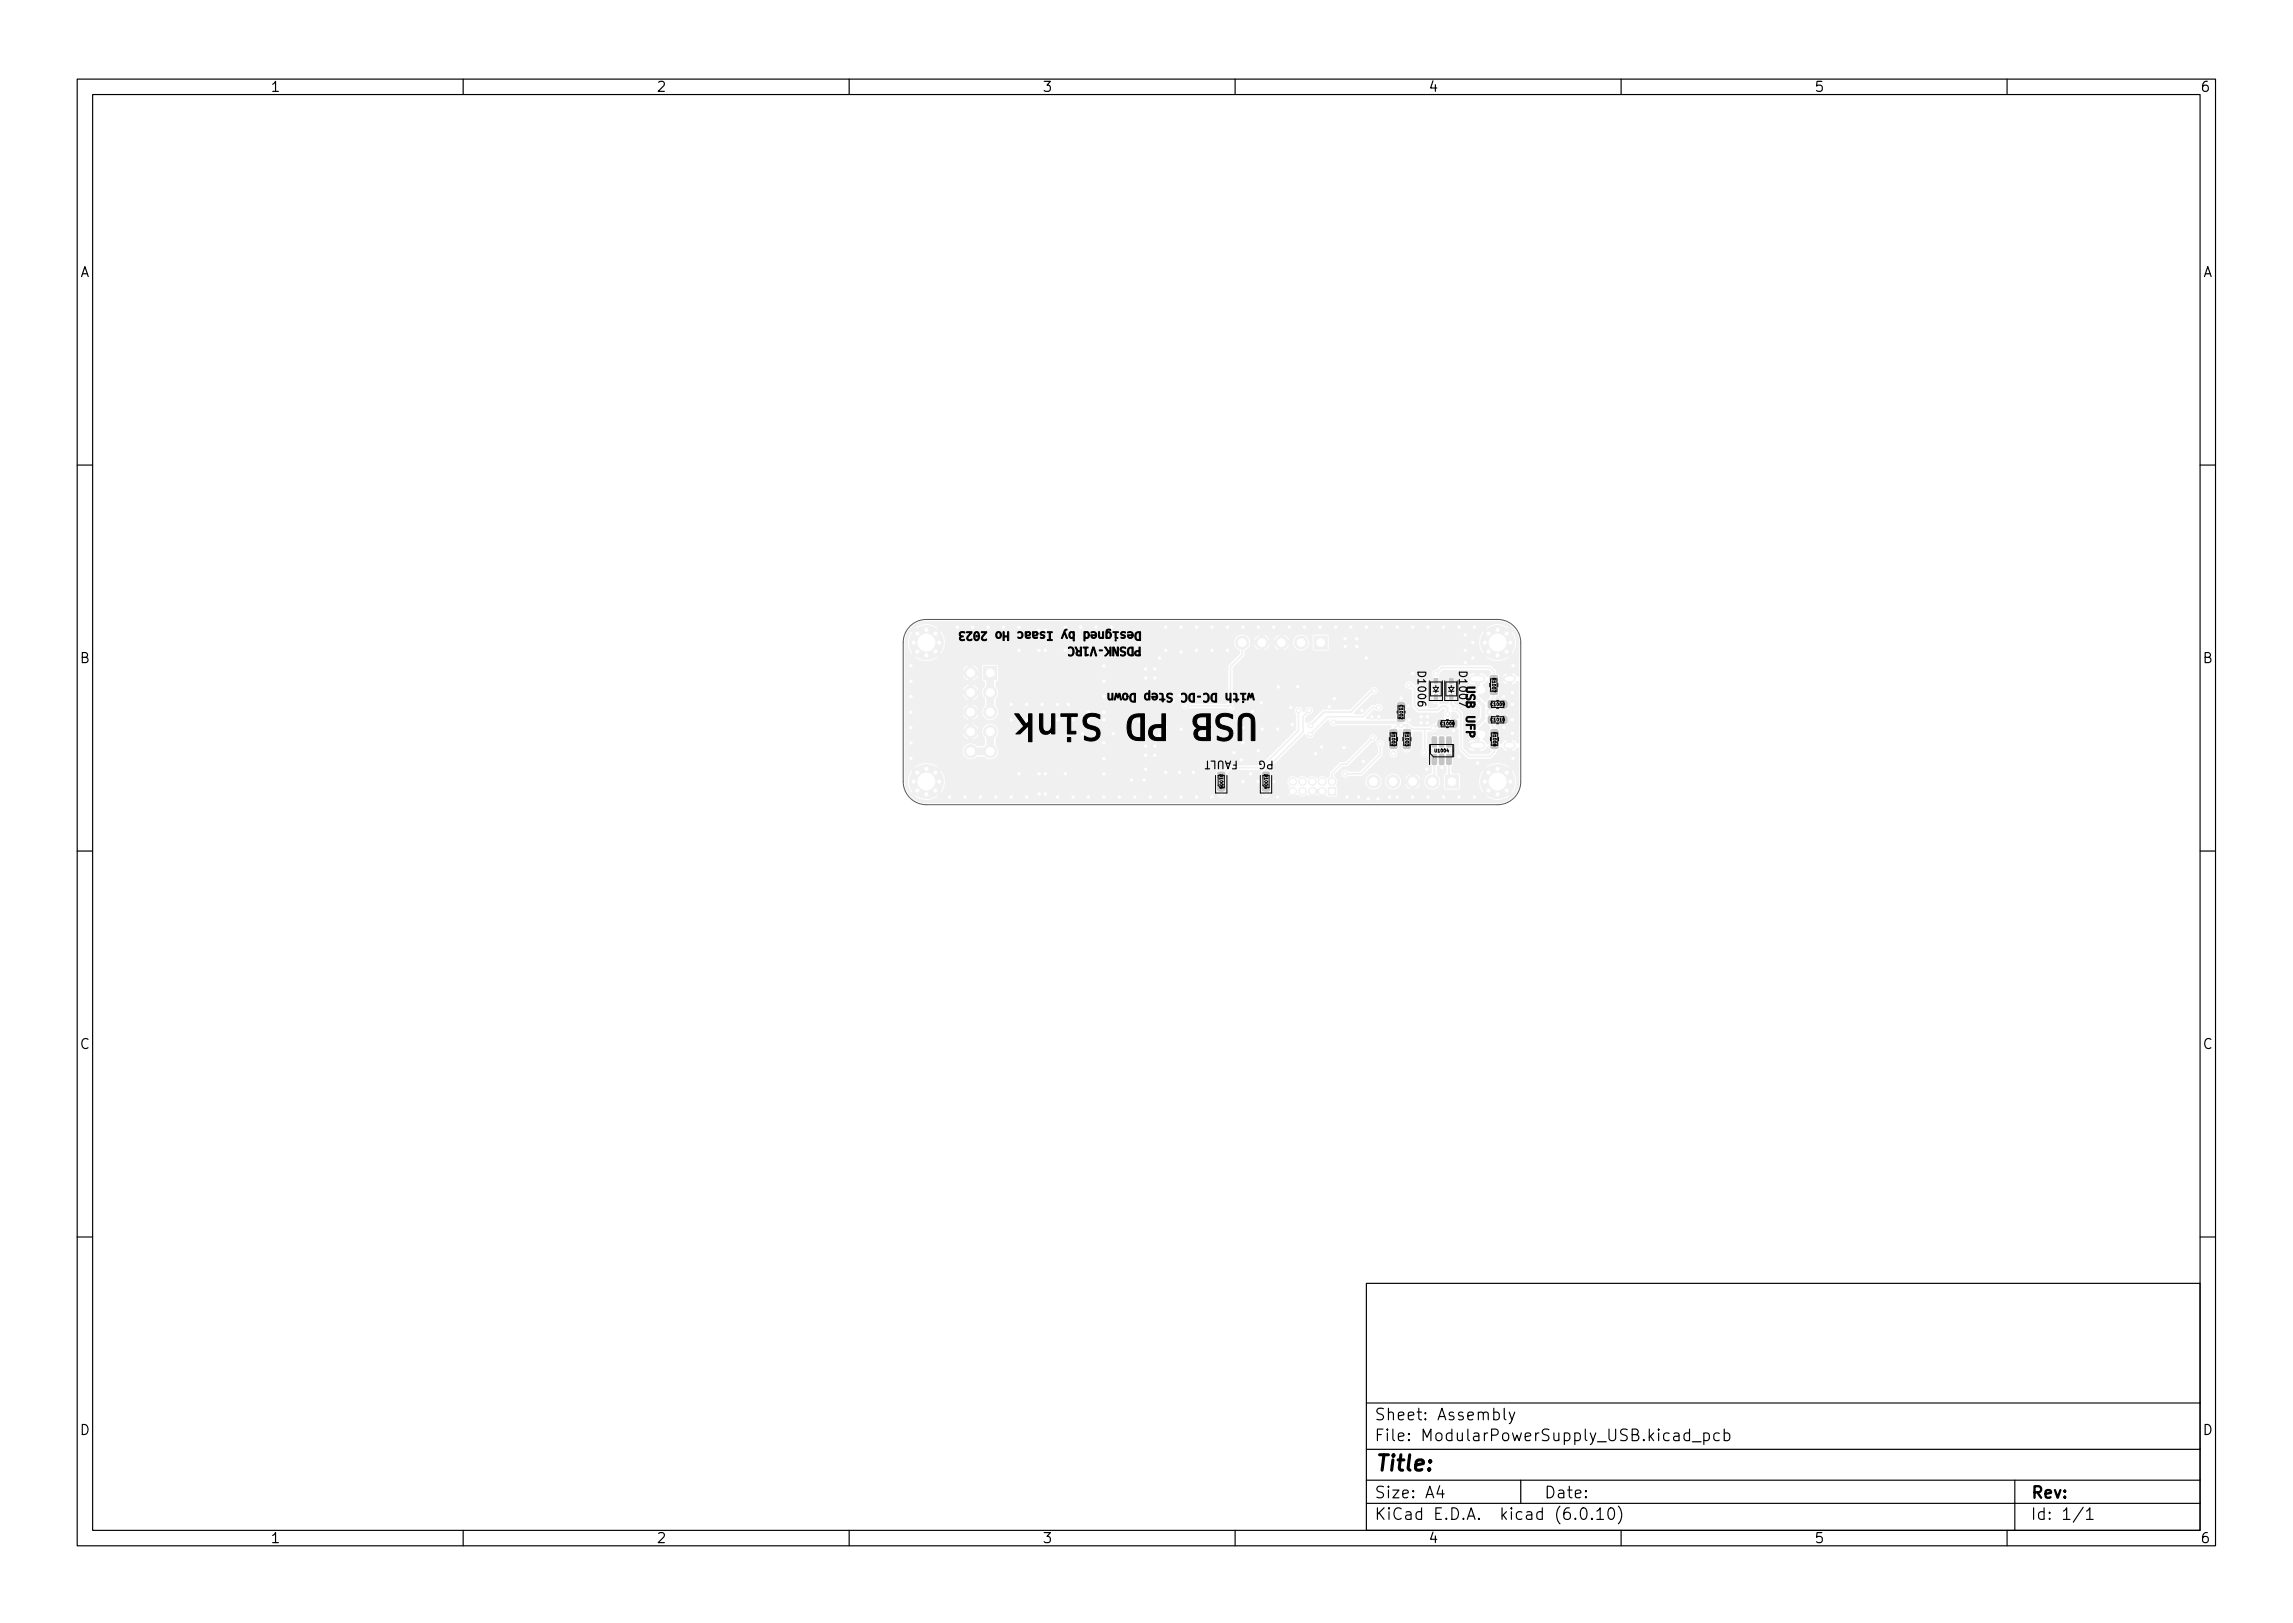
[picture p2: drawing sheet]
<svg xmlns="http://www.w3.org/2000/svg" width="297mm" height="210mm" viewBox="0 0 297 210" stroke-linecap="round" stroke-linejoin="round" font-family="sans-serif">
<defs><g id="words">
<text font-size="2.8" x="178" y="190.6">Title:</text>
<g font-size="2.1">
<text x="178" y="184">Sheet: Assembly</text>
<text x="178" y="186.7">File: ModularPowerSupply_USB.kicad_pcb</text>
<text x="178" y="196.9">KiCad E.D.A. kicad (6.0.10)</text>
<text x="178" y="194.1">Size: A4</text>
<text x="200" y="194.1">Date:</text>
<text x="263" y="194.1">Rev:</text>
<text x="263" y="196.9">Id: 1/1</text>
</g>
<g font-size="1.8">
<text x="35" y="11.9">1</text>
<text x="85" y="11.9">2</text>
<text x="135" y="11.9">3</text>
<text x="185" y="11.9">4</text>
<text x="235" y="11.9">5</text>
<text x="285" y="11.9">6</text>
<text x="10.3" y="35.9">A</text>
<text x="285.3" y="35.9">A</text>
<text x="10.3" y="85.9">B</text>
<text x="285.3" y="85.9">B</text>
<text x="10.3" y="135.9">C</text>
<text x="285.3" y="135.9">C</text>
<text x="10.3" y="185.9">D</text>
<text x="285.3" y="185.9">D</text>
<text x="35" y="199.9">1</text>
<text x="85" y="199.9">2</text>
<text x="135" y="199.9">3</text>
<text x="185" y="199.9">4</text>
<text x="235" y="199.9">5</text>
<text x="285" y="199.9">6</text>
</g>
<g font-size="1.4">
<text x="183.7" y="87.2" transform="rotate(90 183.7 87.2)">D1006</text>
<text x="189" y="87.2" transform="rotate(90 189 87.2)">D1007</text>
<text x="160.5" y="98.5" transform="rotate(-180 160.5 98.5)">FAULT</text>
<text x="165" y="98.5" transform="rotate(-180 165 98.5)">PG</text>
</g>
<g font-size=".6">
<text x="193.3" y="87.9" transform="rotate(90 193.3 87.9)">R1007</text>
<text x="180.3" y="94.9" transform="rotate(90 180.3 94.9)">R1002</text>
<text x="181.3" y="91.4" transform="rotate(90 181.3 91.4)">C1002</text>
<text x="182.1" y="94.9" transform="rotate(90 182.1 94.9)">R1003</text>
<text x="186.7" y="93.9">C1008</text>
<text x="193.2" y="93.4">C1010</text>
<text x="193.2" y="91.4">C1009</text>
<text x="193.4" y="94.9" transform="rotate(90 193.4 94.9)">R1008</text>
<text x="158" y="100.4" transform="rotate(90 158 100.4)">D1005</text>
<text x="163.8" y="100.4" transform="rotate(90 163.8 100.4)">D1004</text>
<text x="185.9" y="97.4">U1004</text>
</g>
</g></defs>
<g fill="#f0f0f0" stroke="#f0f0f0" stroke-width=".13">
<path d="M170.2 82.4h1.7v1.7h-1.7z"/>
<path d="M148.2 86.4h1.6v1.7h-1.6z"/>
<path d="M127.4 86.3h1.7v1.7h-1.7z"/>
<path d="M172 102h1v1h-1z"/>
<path d="M187.2 100.4h1.7v1.7h-1.7z"/>
<path d="M148.2 96.4h1.6v1.7h-1.6z"/>
<path d="M192.8 92.8h.2h.6l.1 .2-.1 .7h-.1h-.7v-.2z"/>
<path d="M194.4 92.8h.2h.6v.2v.7h-.2h-.6l-.1-.2z"/>
<path d="M181.8 94.6h.9v.7h-.9z"/>
<path d="M181.8 96.2h.9v.7h-.9z"/>
<path d="M157.8 101.7h.8v.7h-.8z"/>
<path d="M157.8 100.1h.8v.7h-.8z"/>
<path d="M186.3 93.3h.2h.6l.1 .2-.1 .7h-.1h-.7v-.2z"/>
<path d="M187.9 93.3h.2h.6v.2v.7h-.2h-.6l-.1-.2z"/>
<path d="M185.8 90h.4v.6h-.4z"/>
<path d="M185.8 87.9h.4v.6h-.4z"/>
<path d="M187.8 90h.4v.6h-.4z"/>
<path d="M187.8 87.9h.4v.6h-.4z"/>
<path d="M181.1 92.6h.2h.6l.1 .2-.1 .6-.1 .1-.7-.1-.1-.2z"/>
<path d="M181.1 91.1l.2-.1 .6 .1 .1 .1-.1 .7h-.1h-.7l-.1-.2z"/>
<path d="M180.1 94.6h.8v.7h-.8z"/>
<path d="M180.1 96.2h.8v.7h-.8z"/>
<path d="M192.8 90.8h.2h.6l.1 .2-.1 .7h-.1h-.7v-.2z"/>
<path d="M194.4 90.8h.2h.6v.2v.7h-.2h-.6l-.1-.2z"/>
<path d="M163.6 101.7h.8v.7h-.8z"/>
<path d="M163.6 100.1h.8v.7h-.8z"/>
<path d="M193.1 87.6h.8v.7h-.8z"/>
<path d="M193.1 89.2h.8v.7h-.8z"/>
<path d="M185.5 97.8l.5-.1 .1 .1v1.1l-.1 .1h-.3h-.2z"/>
<path d="M186.5 97.8l.4-.1 .1 .1 .1 1.1-.1 .1h-.4h-.1z"/>
<path d="M187.4 97.8l.5-.1 .1 .1v1.1l-.1 .1h-.3h-.2z"/>
<path d="M187.4 95.5l.5-.1 .1 .1v1.1l-.1 .2h-.3l-.2-.1z"/>
<path d="M186.5 95.5l.4-.1 .1 .1 .1 1.1-.1 .2h-.4l-.1-.1z"/>
<path d="M185.5 95.5l.5-.1 .1 .1v1.1l-.1 .2h-.3l-.2-.1z"/>
<path d="M193.2 96.2h.8v.7h-.8z"/>
<path d="M193.2 94.6h.8v.7h-.8z"/>
<path d="M118.1 81.3l.4-.4 .6-.2 .9-.2h74a2.72 2.72 0 0 1 2 .8h-.5a2.44 2.44 0 0 0-3 0h-71a2.41 2.41 0 0 0-3 .1l1.5 1.5 1.5-1.6h71l1.5 1.6 1.5-1.6h.5l.6 1 .1 .9-.2 .1-.2-1-.4-.6-1.5 1.5h-.8l-1.5-1.5-.4 .7h-19.5l-.2-.3h-1.8l-.2 .2v.9h-.4v-.2a1.11 1.11 0 0 0-1-.9 1.11 1.11 0 0 0-1.1 .9h-.4l-.3-.5-.5-.3v.8h-.6v-.8l-.5 .3-.3 .5h-.4l-.2-.5-.6-.3v.8h-.5v-.8l-.6 .3-.2 .5h5.1l-.1 .2h-5.4v-.2a1.11 1.11 0 0 0-1.2-.9 1.11 1.11 0 0 0-1 1.2h-37.3l-.2-1-.4-.6-1.5 1.5h-.8l-1.5-1.5a2.36 2.36 0 0 0 0 3.1l1.5-1.6h.8l1.5 1.6 .4-.7 .2-.8h37.3a1.21 1.21 0 0 0 .7 1l.1 .4-.5 .5h-38.6l-1.5-1.6-1.5 1.5a2.4 2.4 0 0 0 3 .1h38.6l-1 1-.1 4.9h-4.9l-.5-.2-.4 .2a.56 .56 0 0 0 0 .7l.4 .2 .5-.2h4.7l.2 .2a.56 .56 0 0 0 .8 0 .64 .64 0 0 0 0-.8v-4.7l1.4-1.5 .1-.7 .6-.5 .1-.6h5.4l.1 .3h-1.2v.8h-.6v-.8h-2v.8h-.5v-.8h-.8l.3 .5 .5 .3 .8-.1 .3-.2 .2-.5h.4l.3 .5 .4 .3h.7l.5-.3 .3-.5h.4a1.11 1.11 0 0 0 1.2 .8 1.11 1.11 0 0 0 .9-1.1h.4v.9l.1 .2 1.9 .1 .2-.3v-1.7h19.5a2.36 2.36 0 0 0 .4 2.4l1.5-1.6h.8l1.5 1.6 .4-.7 .2-.8h.2v1.9h-1.2l-1.5-1.6-1.5 1.5a2.4 2.4 0 0 0 3 .1h1.2v2.3l-.1 .1-.4-.3-.4-.1v.5h-.5v-.5h-.3l-.3 .2-.2 .3h1.3v1h-.5v-.5h-.8l.3 .3 .4 .2 .9-.1 .4-.3h.2v2.7h-1.2l-.2-.3-.3-.2v.5h1.7v.5h-1.7v.5l.3-.2 .2-.3h1.2v1.5h-1.2l-.2-.3-.3-.2v.5h1.7v.5h-1.7v.5l.3-.2 .2-.3h1.2v2.6l-.1 .2-.4-.4-.4-.1v1.5h-.5v-1.5l-.5 .1-.2 .3a.16 .16 0 0 1-.2 .2 .16 .16 0 0 1-.1-.2l-.3-.3h-.7l-.3 .1-.1 .3a.14 .14 0 0 1-.1 .1 .14 .14 0 0 1-.2-.1l-.4-.5-.1-.1a.63 .63 0 0 0 .3-.8 .63 .63 0 0 0-.8-.3v-.2l.7-.8h.2l.5 .7-.1 .4v.5l.1 .2 .3 .2 .8-.1 .2-.3v-.6l-.5-.6 .1-.3a.13 .13 0 0 1 .1-.1 .13 .13 0 0 1 .1 .1l.4 .3v-1.5l-.2 .1-.2 .2a.13 .13 0 0 1-.1 .1 .13 .13 0 0 1-.1-.1l-.3-.3-.8 .1-.1-.2v-.4h.9l.3-.3a.13 .13 0 0 1 .1-.1 .13 .13 0 0 1 .1 .1l.4 .3v-1.5l-.2 .1-.3 .3-.3-.4 .2-.3 .2-.1 .1-.2v-.6l-.2-.3-.8-.1-.3 .1-.1 .3v.5l.2 .4-.1 .3-.4 .4h-.2l-.7-.8v-.2a.62 .62 0 0 0 .8-.2 .62 .62 0 0 0-.2-.8l-.1-.2 .5-.5 .5 .4h.7l.3-.2 .1-.2v-.6l-.1-.2-.2-.2-.1-.4-.7-.6-6.4-.1-.7 .6a.56 .56 0 0 0-.5 .8l.1 .2-.1 .3h1l-.1-.3 .2-.5 .4-.3h5.9l.2 .3-.4 .4-.4-.4h-.7v.5h-.5v-.5h-.4l-.3 .1-.3 .4h1.5v.3h-3.1l-.1-.3-.2-.1v.4h-.4v-.4l-.3 .2v.2h4.1v.7h-.5v-.5h-1l.2 .3h-1.8v-.1h-.3v.3h-.4v-.3h-.3v.1h-1v-.1h-.3v.3h-.4v-.3h-.3l.1 .3 .2 .1 .5-.1 .2-.2h1l.3 .3 .5-.1 .2-.2h1.8l.5 .2h.8v.1l-.3 .4v.3a.14 .14 0 0 1 0 .1 .14 .14 0 0 1-.2 .1l-.4-.4a.56 .56 0 0 0-.8 .3 .56 .56 0 0 0 .5 .7l1.2 1.3v1.2l-1.2 1.3-.3 .2a.55 .55 0 0 0-.1 .8l.3 .1h.3l.7-.4 .1 .1v.5l.2 .3v.6h-.5v-.5h-.4l-.3 .1-.3 .4h1.5v1h-.5v-.5h-1l.2 .4 .5 .1h1.2l.3-.1 .4-.4h.1l.4 .4-.1 .2-.3 .2h-2.4l-.8-.7v-4.4l-.5-.8a.74 .74 0 0 0-.7-.6l.1-1.1-.2-.2-.5-.1-.3 .2v.7l.1 .5-.1 .1-1-.1v-1.2l-.2-.1-.5-.1-.3 .2v1l.2 .3 .5 .1v.1l-.2 .2h-.9l-.1-.1v-.4l-.1-.3v-.6l.1-.2a.56 .56 0 0 0-.2-.7 .56 .56 0 0 0-.7 .1 .56 .56 0 0 0 0 .7v.7l-.1 .3-.1 .3-.1 .1-.2-.2v-2.1l-.8-.9a.56 .56 0 0 0-.8 .4 .56 .56 0 0 0 .7 .6l.2 .2v1.7h-.7l-.1-.3-.3-.1v.4h-.6v-.4l-.3 .1-.1 .3h2.1v.5l.6 .6 .2 .1h2.6l.6-.5a.15 .15 0 0 1 .2 0 .15 .15 0 0 1 0 .2 .7 .7 0 0 0 0 .8l-.8 .2-.5 .7-.6 .3h-2.2l-.4-.5-.4-.1v-.8l-.2-.3a.13 .13 0 0 1-.1-.2 .13 .13 0 0 1 .1-.1l.2-.4h-1.4v.2l.2 .2a.13 .13 0 0 1 .1 .2 .13 .13 0 0 1-.1 .1l-.2 .2v.4l-.2 .1h-3.5v-.2l.8-.9h.2a.64 .64 0 0 0 .9 0 .57 .57 0 0 0 .1-.6 .56 .56 0 0 0-.9-.1h-.6l-1.1 1.2h-.9l-.1-.1v-.1l2.3-2.3a.57 .57 0 0 0 .7-.2 .57 .57 0 0 0-.2-.8 .57 .57 0 0 0-.8 .2l-2.6 2.6-3.5 .1-1.6 1.5-.6 .2v-.1v-.5l.3-.4 .5-.2a.56 .56 0 0 0-.1-.8 .56 .56 0 0 0-.8 .2l-.1 .2a.15 .15 0 0 1-.1 .2 .15 .15 0 0 1-.1-.2 .56 .56 0 0 0-.6-.5 .56 .56 0 0 0-.6 .5l.1 .2h-38.3l-.1-.4-.3-.4v-.8a1.23 1.23 0 0 0 0-1.8v-.4l.3-.2 .1-.2v-1.7l-.2-.2h-1.9l-.1 .2v.6h-.4l-.3-.5-.5-.3v.8h-.5v-.8l-.4 .2-.3 .3-.1 .3h2.5v.5h-1.2v.8h-.5v-.8h-.8l.3 .6 .5 .2 .8-.1 .3-.2 .2-.5h.4v.7l.3 .3v.5l-.3 .6h-.4l-.3-.6-.5-.3v.8h-.5v-.8l-.6 .4-.2 .4 2.5 .1v.5h-1.2v.8h-.5v-.8h-.8l.3 .5 .5 .3 .8-.1 .3-.3 .2-.4h.4l.3 .6v.8l-.3 .6h-.4l-.3-.5-.5-.3v.8h-.5v-.8l-.3 .1-.3 .2-.2 .5h2.5v.5h-1.2v.8h-.5v-.8h-.8v.2l.3 .3 .3 .3h.7l.6-.3 .2-.5h.4l.3 .5 .5 .3a1.11 1.11 0 0 0 1.4-1.1h38.3l.1 .3v1.9l-2.8 2.9h-35.6l-.1-.4-.3-.4 .1-.9a1.11 1.11 0 0 0-.3-1.8 1.11 1.11 0 0 0-1.6 .7h-.4l-.3-.5-.5-.3v.8h-.5v-.8l-.4 .2-.4 .5v.1h2.5v.6h-1.2v.8h-.5v-.8h-.8l.2 .5 .6 .3 .8-.1 .3-.3 .2-.4h.4l.3 .6v.8l-.9 .1a1.12 1.12 0 0 0-1.9 .3 1.12 1.12 0 0 0 1.2 1.5l.7-.3h.8l.6 .3a1.1 1.1 0 0 0 1.2-.4l.2-.7h35.6l-1.7 1.8h-4.1l-.4 .2h-37.3a2.41 2.41 0 0 0-3 .1l1.5 1.5 1.5-1.6h37.3l-.4 .4-.6 .1-.3 .2v.8l.4 .5h-35.4l-.2-1-.4-.6-1.5 1.5h-.8l-1.5-1.5a2.36 2.36 0 0 0 0 3.1l1.5-1.6h.8l1.5 1.6 .4-.7 .2-.8h35.4l-.3 .2-.1 .3v.6l.1 .2 .1 .6h-36.2l-1.5-1.6-1.5 1.6a2.44 2.44 0 0 0 3 0h36.2a.6 .6 0 0 0 .8 .1 .6 .6 0 0 0 .3-.7l.1-.2v-.6l-.2-.4a.15 .15 0 0 1-.2-.2 .15 .15 0 0 1 .2-.1 .74 .74 0 0 0 .2-.8l.5-.5h3.8l.2 .1-.1 .9 .2 .3a.15 .15 0 0 1 .2 .1 .15 .15 0 0 1-.2 .2l-.2 .4v.6l.2 .3a.57 .57 0 0 0 .6 .7 .57 .57 0 0 0 .4-.7l.2-.3v-.6l-.2-.4a.15 .15 0 0 1-.2-.2 .15 .15 0 0 1 .2-.1l.2-.4v-.6l-.2-.3v-.1l4.4-4.5h.2a.62 .62 0 0 0 .6 .5 .62 .62 0 0 0 .6-.6l1.7-1.7a.24 .24 0 0 1 .2 .3l.2 .3 .3 .1 .4-.1h7l.1 .1v.1a.5 .5 0 0 0-.4 .5v.6l.4 .3h.7l.2-.2 .1-.2v-.5a.15 .15 0 0 1 .2-.2 .15 .15 0 0 1 .1 .2v.5l.2 .2 .2 .2h.7a.74 .74 0 0 0 .4-.8l1.2 .1v1.4h-1.2l-.1-.3-.3-.1h-.7l-.2 .1-.2 .3h-.3a.45 .45 0 0 0-.4-.4h-.7l-.2 .1-.1 .4h-.4a.62 .62 0 0 0-.9-.5l-.1-.2a.58 .58 0 0 0-.5-.7 .58 .58 0 0 0-.6 .7l-3 2.9h-.6l-.2 .2-1.3 1.2-.1 .6a.22 .22 0 0 1-.2 .2 .22 .22 0 0 1-.2-.2 .76 .76 0 0 0-.9 .1 .3 .3 0 0 1-.5-.1l-.3-.1-.4 .1a.23 .23 0 0 1-.2 .2 .23 .23 0 0 1-.2-.2 .76 .76 0 0 0-.9 .1h-.1a.3 .3 0 0 1-.4-.1l-.4-.1a.75 .75 0 0 0-.7 .7l.1 .4a.33 .33 0 0 1 .2 .3 .33 .33 0 0 1-.2 .3v.1h.9v.9h-.5v-.4h-.4l.4 .4h.6a.3 .3 0 0 1 .5-.1 .86 .86 0 0 0 1.1-.1l.3 .2 .1-.9h1.7v.9h-.5v-.4h-.7v.4a.35 .35 0 0 1 .4-.2 .35 .35 0 0 1 .3 .2h.5l.2-.1 .3 .2 1.2-.1 .1-1.2-.1-.3a.87 .87 0 0 0-.3-1.2v-.2l1-.9 .8-.1 3.1-3.1 .3-.1a.29 .29 0 0 1 .2 .4l.1 .4v.7l-2.2 2.3h-1.5a.66 .66 0 0 0-.8-.1v.1a.55 .55 0 0 0-.1 .7l.5 .2 .4-.2h1.6l.2-.1 2.6-2.5 .1-1.2 .2-.4h.4v.5l.2 .3v.2a.58 .58 0 0 0 .6 .8 .58 .58 0 0 0 .4-1l.2-.3v-.6h.3v.6a.78 .78 0 0 0 1 .6l.4-.5 .1-.7h1.2v.7l-.2 .4v.2a.56 .56 0 0 0 .5 .5 .56 .56 0 0 0 .5-.4v-.3l-.1-.3v-2.1l.2-.2h.3a.66 .66 0 0 0 .9-.3h.8l.3-.3a.13 .13 0 0 1 .1-.1 .13 .13 0 0 1 .1 .1l.4 .3v-1.5l-.1-.1 .2-.6 .1-.1 .3 .1 .4 .4v.3h-.4v1.5l.3-.1 .1 .1v1.3h-.6l-.1-.3-.2-.3h-.5l-.3 .1-.6-.1-.3 .1-.7-.1a.5 .5 0 0 0-.4 .6l.1 .9 .1 .3h.2l.7-.1 .3 .1 .6-.1 .3 .1h.5l.2-.3 .1-.9h.6v1.4l1.1 1.1 .2 .1 3-.1 .7-.7 .1-.4 .3-.2a.15 .15 0 0 1 .1-.2 .15 .15 0 0 1 .2 .1l.2 .3 .4 .1h.9l.4-.4h.2v2.4h-1.2a2.4 2.4 0 0 0-3 .1l1.5 1.5 1.5-1.6h1.2v2h-.2l-.2-1-.4-.6-1.5 1.5h-.8l-1.5-1.5-.4 .7h-2.5l-.2-.2-.8-.1-.1-.8 .2-.4v-1.1l-.1-.2-.3-.1-.7 .1-.2-.1v1.8h.3v.7l-.3 .3v.9h-.4v-.4l-.4-.5v-1l.1-.1 .2 .1v-1.8l-.2 .1-.7-.1a.4 .4 0 0 0-.4 .3v1.1l.2 .4v.8a1.29 1.29 0 0 0-.9 .9h-.4l-.3-.5-.5-.3v.8h-.6v-.8l-.5 .3-.3 .5h2.6l-.1 .2h-2.8l-.1-.2a1.11 1.11 0 0 0-1.1-.9 1.11 1.11 0 0 0-1 1.1h-.4v-.2a1.11 1.11 0 0 0-1.4-.8 1.11 1.11 0 0 0-.7 1.5l.4 .5 .5 .1a1.11 1.11 0 0 0 1.1-.5l.1-.6h.4v.5l.3 .3 .5 .3h.4l.4-.1 .3-.2 .2-.4 .1-.4h2.8l.1 .3h-1.2v.8h-.6v-.8h-.8l.3 .5 .5 .3 .8-.1 .3-.2 .3-.5h.4l.3 .5 .6 .3a1.11 1.11 0 0 0 1.1-.5l.1-.6h.4v.9l.1 .2h1.9l.2-.2v-1.7h2.5a2.36 2.36 0 0 0 .4 2.4l1.5-1.6h.8l1.5 1.6 .4-.7 .2-.8h.2a2.77 2.77 0 0 1-.7 1.9h-.5l-1.5-1.6-1.5 1.6a2.43 2.43 0 0 0 3 0h.5a2.72 2.72 0 0 1-2 .8h-74a2.73 2.73 0 0 1-2.7-2.8v-18v-.6l.2-.5z"/>
<circle cx="168.5" cy="83.2" r=".85"/>
<circle cx="166" cy="83.2" r=".85"/>
<circle cx="163.5" cy="83.2" r=".85"/>
<circle cx="160.9" cy="83.2" r=".85"/>
<circle cx="120" cy="102.9" r=".35"/>
<circle cx="118.8" cy="100.1" r=".35"/>
<circle cx="120" cy="101.2" r="2.2"/>
<circle cx="120" cy="99.6" r=".35"/>
<circle cx="121.2" cy="102.4" r=".35"/>
<circle cx="118.8" cy="102.4" r=".35"/>
<circle cx="121.7" cy="101.2" r=".35"/>
<circle cx="118.4" cy="101.2" r=".35"/>
<circle cx="121.2" cy="100.1" r=".35"/>
<circle cx="195.2" cy="82.1" r=".35"/>
<circle cx="195.7" cy="83.2" r=".35"/>
<circle cx="194" cy="84.9" r=".35"/>
<circle cx="192.8" cy="82.1" r=".35"/>
<circle cx="192.4" cy="83.2" r=".35"/>
<circle cx="195.2" cy="84.4" r=".35"/>
<circle cx="194" cy="81.6" r=".35"/>
<circle cx="192.8" cy="84.4" r=".35"/>
<circle cx="194" cy="83.2" r="2.2"/>
<circle cx="149.6" cy="87.8" r=".25"/>
<circle cx="149.6" cy="86.7" r=".25"/>
<circle cx="148.4" cy="87.8" r=".25"/>
<circle cx="148.4" cy="86.7" r=".25"/>
<circle cx="121.2" cy="84.4" r=".35"/>
<circle cx="118.8" cy="82.1" r=".35"/>
<circle cx="121.2" cy="82.1" r=".35"/>
<circle cx="120" cy="81.6" r=".35"/>
<circle cx="120" cy="84.9" r=".35"/>
<circle cx="120" cy="83.2" r="2.2"/>
<circle cx="121.7" cy="83.2" r=".35"/>
<circle cx="118.8" cy="84.4" r=".35"/>
<circle cx="118.4" cy="83.2" r=".35"/>
<circle cx="194" cy="102.9" r=".35"/>
<circle cx="194" cy="99.6" r=".35"/>
<circle cx="192.8" cy="102.4" r=".35"/>
<circle cx="192.8" cy="100.1" r=".35"/>
<circle cx="195.2" cy="102.4" r=".35"/>
<circle cx="192.4" cy="101.2" r=".35"/>
<circle cx="194" cy="101.2" r="2.2"/>
<circle cx="195.7" cy="101.2" r=".35"/>
<circle cx="195.2" cy="100.1" r=".35"/>
<circle cx="125.7" cy="87.2" r=".85"/>
<circle cx="128.3" cy="89.7" r=".85"/>
<circle cx="125.7" cy="89.7" r=".85"/>
<circle cx="128.3" cy="92.3" r=".85"/>
<circle cx="125.7" cy="92.3" r=".85"/>
<circle cx="128.3" cy="94.8" r=".85"/>
<circle cx="125.7" cy="94.8" r=".85"/>
<circle cx="128.3" cy="97.3" r=".85"/>
<circle cx="125.7" cy="97.3" r=".85"/>
<circle cx="172.5" cy="101.2" r=".5"/>
<circle cx="171.3" cy="102.5" r=".5"/>
<circle cx="171.3" cy="101.2" r=".5"/>
<circle cx="170" cy="102.5" r=".5"/>
<circle cx="170" cy="101.2" r=".5"/>
<circle cx="168.7" cy="102.5" r=".5"/>
<circle cx="168.7" cy="101.2" r=".5"/>
<circle cx="167.5" cy="102.5" r=".5"/>
<circle cx="167.5" cy="101.2" r=".5"/>
<circle cx="185.5" cy="101.2" r=".85"/>
<circle cx="183" cy="101.2" r=".85"/>
<circle cx="180.5" cy="101.2" r=".85"/>
<circle cx="177.9" cy="101.2" r=".85"/>
<circle cx="149.6" cy="96.7" r=".25"/>
<circle cx="149.6" cy="97.8" r=".25"/>
<circle cx="148.4" cy="97.8" r=".25"/>
<circle cx="148.4" cy="96.7" r=".25"/>
<circle cx="155" cy="103.2" r=".3"/>
<circle cx="165.6" cy="89" r=".3"/>
<circle cx="162" cy="100.2" r=".3"/>
<circle cx="189" cy="103.2" r=".3"/>
<circle cx="181.5" cy="90.4" r=".3"/>
<circle cx="161" cy="101.2" r=".3"/>
<circle cx="177.3" cy="103.5" r=".3"/>
<circle cx="157" cy="81.2" r=".3"/>
<circle cx="132" cy="84.2" r=".3"/>
<circle cx="142" cy="81.2" r=".3"/>
<circle cx="170.4" cy="97.6" r=".3"/>
<circle cx="169" cy="81.2" r=".3"/>
<circle cx="143" cy="98.2" r=".3"/>
<circle cx="159" cy="84.2" r=".3"/>
<circle cx="178.6" cy="92.9" r=".3"/>
<circle cx="195.9" cy="95" r=".3"/>
<circle cx="160.8" cy="98.4" r=".3"/>
<circle cx="189" cy="98" r=".3"/>
<circle cx="187" cy="81.2" r=".3"/>
<circle cx="174.5" cy="103.2" r=".3"/>
<circle cx="135" cy="91.2" r=".3"/>
<circle cx="134.6" cy="100.2" r=".3"/>
<circle cx="137" cy="93.2" r=".3"/>
<circle cx="176" cy="103.2" r=".3"/>
<circle cx="191" cy="81.2" r=".3"/>
<circle cx="145" cy="103.2" r=".3"/>
<circle cx="152" cy="90.8" r=".3"/>
<circle cx="140.2" cy="95" r=".3"/>
<circle cx="195.9" cy="89.7" r=".3"/>
<circle cx="146.8" cy="90.4" r=".3"/>
<circle cx="135.4" cy="100.2" r=".3"/>
<circle cx="139" cy="93.2" r=".3"/>
<circle cx="177.7" cy="92.9" r=".3"/>
<circle cx="177" cy="85.2" r=".3"/>
<circle cx="131" cy="103.2" r=".3"/>
<circle cx="190.5" cy="95.5" r=".3"/>
<circle cx="159.9" cy="97.5" r=".3"/>
<circle cx="165" cy="81.2" r=".3"/>
<circle cx="184.9" cy="92.8" r=".3"/>
<circle cx="137" cy="103.2" r=".3"/>
<circle cx="174.3" cy="82.7" r=".3"/>
<circle cx="174.3" cy="83.7" r=".3"/>
<circle cx="187" cy="88.2" r=".3"/>
<circle cx="144" cy="81.2" r=".3"/>
<circle cx="167" cy="81.2" r=".3"/>
<circle cx="163" cy="101.2" r=".3"/>
<circle cx="163.4" cy="91" r=".3"/>
<circle cx="194.8" cy="94.2" r=".3"/>
<circle cx="194.8" cy="90.2" r=".3"/>
<circle cx="150.2" cy="95.2" r=".3"/>
<circle cx="118" cy="88.2" r=".3"/>
<circle cx="137" cy="91.2" r=".3"/>
<circle cx="153" cy="103.2" r=".3"/>
<circle cx="118" cy="86.2" r=".3"/>
<circle cx="133" cy="94.2" r=".3"/>
<circle cx="154.6" cy="100" r=".3"/>
<circle cx="162.3" cy="92.2" r=".3"/>
<circle cx="143" cy="96.2" r=".3"/>
<circle cx="146.6" cy="101" r=".3"/>
<circle cx="135.4" cy="84.2" r=".3"/>
<circle cx="171" cy="81.2" r=".3"/>
<circle cx="144.2" cy="95" r=".3"/>
<circle cx="138" cy="100.2" r=".3"/>
<circle cx="118" cy="96.2" r=".3"/>
<circle cx="188.3" cy="94.6" r=".3"/>
<circle cx="155" cy="81.2" r=".3"/>
<circle cx="152.8" cy="100" r=".3"/>
<circle cx="187" cy="103.2" r=".3"/>
<circle cx="148.2" cy="101" r=".3"/>
<circle cx="157" cy="84.2" r=".3"/>
<circle cx="151" cy="90" r=".3"/>
<circle cx="151" cy="100" r=".3"/>
<circle cx="186.8" cy="99.4" r=".3"/>
<circle cx="185" cy="81.2" r=".3"/>
<circle cx="151" cy="84.2" r=".3"/>
<circle cx="185" cy="88.2" r=".3"/>
<circle cx="147.6" cy="83.2" r=".3"/>
<circle cx="165" cy="101.2" r=".3"/>
<circle cx="151" cy="103.2" r=".3"/>
<circle cx="184.9" cy="93.6" r=".3"/>
<circle cx="183" cy="103.2" r=".3"/>
<circle cx="131" cy="91.2" r=".3"/>
<circle cx="148.6" cy="89.6" r=".3"/>
<circle cx="127" cy="103.2" r=".3"/>
<circle cx="131" cy="93.2" r=".3"/>
<circle cx="118" cy="90.2" r=".3"/>
<circle cx="133" cy="91.2" r=".3"/>
<circle cx="182.5" cy="93.2" r=".3"/>
<circle cx="172.2" cy="91.5" r=".3"/>
<circle cx="168.1" cy="88.9" r=".3"/>
<circle cx="185" cy="103.2" r=".3"/>
<circle cx="180" cy="103.2" r=".3"/>
<circle cx="174.1" cy="96.8" r=".3"/>
<circle cx="196" cy="86.2" r=".3"/>
<circle cx="167.2" cy="91.6" r=".3"/>
<circle cx="155" cy="84.2" r=".3"/>
<circle cx="181" cy="103.2" r=".3"/>
<circle cx="133" cy="103.2" r=".3"/>
<circle cx="190.8" cy="83.2" r=".3"/>
<circle cx="191.4" cy="98.8" r=".3"/>
<circle cx="165.5" cy="103.2" r=".3"/>
<circle cx="183" cy="81.2" r=".3"/>
<circle cx="138" cy="81.2" r=".3"/>
<circle cx="135.4" cy="81.6" r=".3"/>
<circle cx="184.1" cy="93.6" r=".3"/>
<circle cx="189" cy="81.2" r=".3"/>
<circle cx="171.2" cy="96.7" r=".3"/>
<circle cx="147" cy="103.2" r=".3"/>
<circle cx="143" cy="86.2" r=".3"/>
<circle cx="173" cy="81.2" r=".3"/>
<circle cx="118" cy="98.2" r=".3"/>
<circle cx="141" cy="92.2" r=".3"/>
<circle cx="153" cy="94.4" r=".3"/>
<circle cx="134.6" cy="81.6" r=".3"/>
<circle cx="139" cy="103.2" r=".3"/>
<circle cx="165.5" cy="94.4" r=".3"/>
<circle cx="138" cy="84.2" r=".3"/>
<circle cx="167.4" cy="93.8" r=".3"/>
<circle cx="183" cy="87.2" r=".3"/>
<circle cx="129" cy="103.2" r=".3"/>
<circle cx="175" cy="81.2" r=".3"/>
<circle cx="140.6" cy="85" r=".3"/>
<circle cx="161" cy="96.2" r=".3"/>
<circle cx="181" cy="81.2" r=".3"/>
<circle cx="118" cy="94.2" r=".3"/>
<circle cx="150.2" cy="85.2" r=".3"/>
<circle cx="138.4" cy="91.2" r=".3"/>
<circle cx="130" cy="81.2" r=".3"/>
<circle cx="143" cy="100.2" r=".3"/>
<circle cx="153" cy="81.2" r=".3"/>
<circle cx="177" cy="81.2" r=".3"/>
<circle cx="195.9" cy="91.2" r=".3"/>
<circle cx="189.8" cy="84.2" r=".3"/>
<circle cx="123" cy="103.2" r=".3"/>
<circle cx="133" cy="93.2" r=".3"/>
<circle cx="132" cy="81.2" r=".3"/>
<circle cx="182.4" cy="91.4" r=".3"/>
<circle cx="141" cy="93.2" r=".3"/>
<circle cx="172.9" cy="90.5" r=".3"/>
<circle cx="163" cy="81.2" r=".3"/>
<circle cx="189.8" cy="82.2" r=".3"/>
<circle cx="124" cy="81.2" r=".3"/>
<circle cx="195.9" cy="93.2" r=".3"/>
<circle cx="161" cy="81.2" r=".3"/>
<circle cx="147.6" cy="93.4" r=".3"/>
<circle cx="176.6" cy="98.6" r=".3"/>
<circle cx="151" cy="94.2" r=".3"/>
<circle cx="192.9" cy="92.2" r=".3"/>
<circle cx="132" cy="100.2" r=".3"/>
<circle cx="143" cy="93.2" r=".3"/>
<circle cx="141" cy="103.2" r=".3"/>
<circle cx="143" cy="90.2" r=".3"/>
<circle cx="128" cy="81.2" r=".3"/>
<circle cx="134.6" cy="84.2" r=".3"/>
<circle cx="157" cy="103.2" r=".3"/>
<circle cx="143" cy="88.2" r=".3"/>
<circle cx="161" cy="94.2" r=".3"/>
<circle cx="144" cy="85" r=".3"/>
<circle cx="159" cy="81.2" r=".3"/>
<circle cx="125" cy="103.2" r=".3"/>
<circle cx="153" cy="84.4" r=".3"/>
<circle cx="149" cy="103.2" r=".3"/>
<circle cx="190.5" cy="89" r=".3"/>
<circle cx="178.5" cy="103.5" r=".3"/>
<circle cx="191" cy="103.2" r=".3"/>
<circle cx="143" cy="103.2" r=".3"/>
<circle cx="175.8" cy="83.7" r=".3"/>
<circle cx="151" cy="81.2" r=".3"/>
<circle cx="135" cy="93.2" r=".3"/>
<circle cx="143" cy="92.2" r=".3"/>
<circle cx="152.8" cy="90" r=".3"/>
<circle cx="163" cy="97.2" r=".3"/>
<circle cx="196" cy="98.2" r=".3"/>
<circle cx="148.4" cy="99.6" r=".3"/>
<circle cx="134.6" cy="102.8" r=".3"/>
<circle cx="190.8" cy="85.2" r=".3"/>
<circle cx="184.1" cy="92.8" r=".3"/>
<circle cx="189.8" cy="85.8" r=".3"/>
<circle cx="175.8" cy="82.7" r=".3"/>
<circle cx="163.5" cy="94.4" r=".3"/>
<circle cx="118" cy="92.2" r=".3"/>
<circle cx="184.8" cy="99.6" r=".3"/>
<circle cx="179" cy="81.2" r=".3"/>
<circle cx="140" cy="81.2" r=".3"/>
<circle cx="126" cy="81.2" r=".3"/>
<circle cx="176.4" cy="92" r=".3"/>
<circle cx="135.4" cy="102.8" r=".3"/>
<circle cx="184.5" cy="97.5" r=".3"/>
<circle cx="181.5" cy="93.9" r=".3"/>
<circle cx="185.7" cy="94.3" r=".3"/>
<circle cx="172.7" cy="93.6" r=".3"/>
<circle cx="190.5" cy="89.8" r=".3"/>
<circle cx="190.5" cy="94.7" r=".3"/>
<circle cx="193.2" cy="91.2" r=".3"/>
<circle cx="193.2" cy="93.2" r=".3"/>
<circle cx="182.5" cy="88.7" r=".3"/>
<circle cx="187.5" cy="92.5" r=".3"/>
<circle cx="169.6" cy="92" r=".3"/>
<circle cx="168.2" cy="92" r=".3"/>
<circle cx="187.7" cy="95.8" r=".3"/>
<circle cx="185.8" cy="95.8" r=".3"/>
<circle cx="177.9" cy="95.6" r=".3"/>
<circle cx="178.8" cy="96.4" r=".3"/>
<circle cx="174.3" cy="100.2" r=".3"/>
<circle cx="159.4" cy="91.6" r=".3"/>
<circle cx="169.7" cy="95.1" r=".3"/>
<circle cx="178.6" cy="91.6" r=".3"/>
<circle cx="153.6" cy="91.4" r=".3"/>
<circle cx="180.5" cy="97.6" r=".3"/>
<circle cx="182.3" cy="97" r=".3"/>
<circle cx="186" cy="90.7" r=".3"/>
<circle cx="186" cy="87.2" r=".3"/>
<circle cx="188.5" cy="91.7" r=".3"/>
<circle cx="169.8" cy="94" r=".3"/>
<circle cx="178" cy="89.5" r=".3"/>
<circle cx="164" cy="102.9" r=".3"/>
<circle cx="158.2" cy="102.8" r=".3"/>
</g>
<path d="M128.3 87.2v5.1M128.3 94.8v2.5h-2.6M190.8 96.6h1.1M190.8 87.9h1.1M195.3 96.6h.6M195.3 87.9h.6" fill="none" stroke="#f0f0f0" stroke-width="1"/>
<g fill="none" stroke="#f0f0f0" stroke-width=".2">
<path d="M160.9 83.2v1.6l-1.5 1.5v5.3l-.2-.2h-5.6M168.2 92v2.6l-4.8 4.8h-4.2l-1 1.1M169.6 92l-.8 .8v2l-4.8 4.8v.9M177.9 95.6l-3.4 3.4h-.7l-1.3 1.2v1M178.6 95.8l-.5 .4M178.6 91.6h-.8l-1.2 1.2h-4.6l-2.3 2.3M178.8 96.4v1.3l-2.5 2.5h-2M181.5 93.9h-.4l-.6 .6v.4M182.1 93.9l.2 .2v.8M186 87.2l.8-.7h6.2l.5 .5v.9M188.5 91.7l.8 .8v4.5l1 1h2.7l.6-.6v-.8M193.2 93.2v.8l.4 .3v.6"/>
<path d="M193.5 89.6v.6l-.3 .3v.7M158.2 102v.8M164 102v.9"/>
</g>
<path d="M178 89.5h-.2l-2.8 2.7h-3.5l-1.7 1.8M181.5 93v.9h.9l.5 .5h2.7l.7-.7h.4M182.5 88.7h.3l.5 .5v2.3l.5 .5h2.5l.5-.5h.5l.2 .2v.8M184.6 94.4l-.1 3.1M185.8 98.4v2.6l-.3 .2M186 90.3v.4M187.7 98.4v2.5l.4 .3M188 90.3v.9l.5 .5" fill="none" stroke="#f0f0f0" stroke-width=".25"/>
<path d="M172.7 93.6h8.4l.4 .3" fill="none" stroke="#f0f0f0" stroke-width=".41"/>
<path d="M190.5 89.8h.1l1.6 1.6v1.7l-1.6 1.6h-.1" fill="none" stroke="#f0f0f0" stroke-width=".51"/>
<path d="M180.5 96.6v1M182.3 96.6v.4" fill="none" stroke="#f0f0f0" stroke-width=".15"/>
<g fill="#fff" stroke="#fff" stroke-width=".13">
<circle cx="155" cy="103.2" r=".15"/>
<circle cx="165.6" cy="89" r=".15"/>
<circle cx="162" cy="100.2" r=".15"/>
<circle cx="189" cy="103.2" r=".15"/>
<circle cx="181.5" cy="90.4" r=".15"/>
<circle cx="161" cy="101.2" r=".15"/>
<circle cx="177.3" cy="103.5" r=".15"/>
<circle cx="157" cy="81.2" r=".15"/>
<circle cx="132" cy="84.2" r=".15"/>
<circle cx="142" cy="81.2" r=".15"/>
<circle cx="170.4" cy="97.6" r=".15"/>
<circle cx="169" cy="81.2" r=".15"/>
<circle cx="143" cy="98.2" r=".15"/>
<circle cx="159" cy="84.2" r=".15"/>
<circle cx="178.6" cy="92.9" r=".15"/>
<circle cx="195.9" cy="95" r=".15"/>
<circle cx="160.8" cy="98.4" r=".15"/>
<circle cx="189" cy="98" r=".15"/>
<circle cx="187" cy="81.2" r=".15"/>
<circle cx="174.5" cy="103.2" r=".15"/>
<circle cx="135" cy="91.2" r=".15"/>
<circle cx="134.6" cy="100.2" r=".15"/>
<circle cx="137" cy="93.2" r=".15"/>
<circle cx="176" cy="103.2" r=".15"/>
<circle cx="191" cy="81.2" r=".15"/>
<circle cx="145" cy="103.2" r=".15"/>
<circle cx="152" cy="90.8" r=".15"/>
<circle cx="140.2" cy="95" r=".15"/>
<circle cx="195.9" cy="89.7" r=".15"/>
<circle cx="146.8" cy="90.4" r=".15"/>
<circle cx="135.4" cy="100.2" r=".15"/>
<circle cx="139" cy="93.2" r=".15"/>
<circle cx="177.7" cy="92.9" r=".15"/>
<circle cx="177" cy="85.2" r=".15"/>
<circle cx="131" cy="103.2" r=".15"/>
<circle cx="190.5" cy="95.5" r=".15"/>
<circle cx="159.9" cy="97.5" r=".15"/>
<circle cx="165" cy="81.2" r=".15"/>
<circle cx="184.9" cy="92.8" r=".15"/>
<circle cx="137" cy="103.2" r=".15"/>
<circle cx="174.3" cy="82.7" r=".15"/>
<circle cx="174.3" cy="83.7" r=".15"/>
<circle cx="187" cy="88.2" r=".15"/>
<circle cx="144" cy="81.2" r=".15"/>
<circle cx="167" cy="81.2" r=".15"/>
<circle cx="163" cy="101.2" r=".15"/>
<circle cx="163.4" cy="91" r=".15"/>
<circle cx="194.8" cy="94.2" r=".15"/>
<circle cx="194.8" cy="90.2" r=".15"/>
<circle cx="150.2" cy="95.2" r=".15"/>
<circle cx="118" cy="88.2" r=".15"/>
<circle cx="137" cy="91.2" r=".15"/>
<circle cx="153" cy="103.2" r=".15"/>
<circle cx="118" cy="86.2" r=".15"/>
<circle cx="133" cy="94.2" r=".15"/>
<circle cx="154.6" cy="100" r=".15"/>
<circle cx="162.3" cy="92.2" r=".15"/>
<circle cx="143" cy="96.2" r=".15"/>
<circle cx="146.6" cy="101" r=".15"/>
<circle cx="135.4" cy="84.2" r=".15"/>
<circle cx="171" cy="81.2" r=".15"/>
<circle cx="144.2" cy="95" r=".15"/>
<circle cx="138" cy="100.2" r=".15"/>
<circle cx="118" cy="96.2" r=".15"/>
<circle cx="188.3" cy="94.6" r=".15"/>
<circle cx="155" cy="81.2" r=".15"/>
<circle cx="152.8" cy="100" r=".15"/>
<circle cx="187" cy="103.2" r=".15"/>
<circle cx="148.2" cy="101" r=".15"/>
<circle cx="157" cy="84.2" r=".15"/>
<circle cx="151" cy="90" r=".15"/>
<circle cx="151" cy="100" r=".15"/>
<circle cx="186.8" cy="99.4" r=".15"/>
<circle cx="185" cy="81.2" r=".15"/>
<circle cx="151" cy="84.2" r=".15"/>
<circle cx="185" cy="88.2" r=".15"/>
<circle cx="147.6" cy="83.2" r=".15"/>
<circle cx="165" cy="101.2" r=".15"/>
<circle cx="151" cy="103.2" r=".15"/>
<circle cx="184.9" cy="93.6" r=".15"/>
<circle cx="183" cy="103.2" r=".15"/>
<circle cx="131" cy="91.2" r=".15"/>
<circle cx="148.6" cy="89.6" r=".15"/>
<circle cx="127" cy="103.2" r=".15"/>
<circle cx="131" cy="93.2" r=".15"/>
<circle cx="118" cy="90.2" r=".15"/>
<circle cx="133" cy="91.2" r=".15"/>
<circle cx="182.5" cy="93.2" r=".15"/>
<circle cx="172.2" cy="91.5" r=".15"/>
<circle cx="168.1" cy="88.9" r=".15"/>
<circle cx="185" cy="103.2" r=".15"/>
<circle cx="180" cy="103.2" r=".15"/>
<circle cx="174.1" cy="96.8" r=".15"/>
<circle cx="196" cy="86.2" r=".15"/>
<circle cx="167.2" cy="91.6" r=".15"/>
<circle cx="155" cy="84.2" r=".15"/>
<circle cx="181" cy="103.2" r=".15"/>
<circle cx="133" cy="103.2" r=".15"/>
<circle cx="190.8" cy="83.2" r=".15"/>
<circle cx="191.4" cy="98.8" r=".15"/>
<circle cx="165.5" cy="103.2" r=".15"/>
<circle cx="183" cy="81.2" r=".15"/>
<circle cx="138" cy="81.2" r=".15"/>
<circle cx="135.4" cy="81.6" r=".15"/>
<circle cx="184.1" cy="93.6" r=".15"/>
<circle cx="189" cy="81.2" r=".15"/>
<circle cx="171.2" cy="96.7" r=".15"/>
<circle cx="147" cy="103.2" r=".15"/>
<circle cx="143" cy="86.2" r=".15"/>
<circle cx="173" cy="81.2" r=".15"/>
<circle cx="118" cy="98.2" r=".15"/>
<circle cx="141" cy="92.2" r=".15"/>
<circle cx="153" cy="94.4" r=".15"/>
<circle cx="134.6" cy="81.6" r=".15"/>
<circle cx="139" cy="103.2" r=".15"/>
<circle cx="165.5" cy="94.4" r=".15"/>
<circle cx="138" cy="84.2" r=".15"/>
<circle cx="167.4" cy="93.8" r=".15"/>
<circle cx="183" cy="87.2" r=".15"/>
<circle cx="129" cy="103.2" r=".15"/>
<circle cx="175" cy="81.2" r=".15"/>
<circle cx="140.6" cy="85" r=".15"/>
<circle cx="161" cy="96.2" r=".15"/>
<circle cx="181" cy="81.2" r=".15"/>
<circle cx="118" cy="94.2" r=".15"/>
<circle cx="150.2" cy="85.2" r=".15"/>
<circle cx="138.4" cy="91.2" r=".15"/>
<circle cx="130" cy="81.2" r=".15"/>
<circle cx="143" cy="100.2" r=".15"/>
<circle cx="153" cy="81.2" r=".15"/>
<circle cx="177" cy="81.2" r=".15"/>
<circle cx="195.9" cy="91.2" r=".15"/>
<circle cx="189.8" cy="84.2" r=".15"/>
<circle cx="123" cy="103.2" r=".15"/>
<circle cx="133" cy="93.2" r=".15"/>
<circle cx="132" cy="81.2" r=".15"/>
<circle cx="182.4" cy="91.4" r=".15"/>
<circle cx="141" cy="93.2" r=".15"/>
<circle cx="172.9" cy="90.5" r=".15"/>
<circle cx="163" cy="81.2" r=".15"/>
<circle cx="189.8" cy="82.2" r=".15"/>
<circle cx="124" cy="81.2" r=".15"/>
<circle cx="195.9" cy="93.2" r=".15"/>
<circle cx="161" cy="81.2" r=".15"/>
<circle cx="147.6" cy="93.4" r=".15"/>
<circle cx="176.6" cy="98.6" r=".15"/>
<circle cx="151" cy="94.2" r=".15"/>
<circle cx="192.9" cy="92.2" r=".15"/>
<circle cx="132" cy="100.2" r=".15"/>
<circle cx="143" cy="93.2" r=".15"/>
<circle cx="141" cy="103.2" r=".15"/>
<circle cx="143" cy="90.2" r=".15"/>
<circle cx="128" cy="81.2" r=".15"/>
<circle cx="134.6" cy="84.2" r=".15"/>
<circle cx="157" cy="103.2" r=".15"/>
<circle cx="143" cy="88.2" r=".15"/>
<circle cx="161" cy="94.2" r=".15"/>
<circle cx="144" cy="85" r=".15"/>
<circle cx="159" cy="81.2" r=".15"/>
<circle cx="125" cy="103.2" r=".15"/>
<circle cx="153" cy="84.4" r=".15"/>
<circle cx="149" cy="103.2" r=".15"/>
<circle cx="190.5" cy="89" r=".15"/>
<circle cx="178.5" cy="103.5" r=".15"/>
<circle cx="191" cy="103.2" r=".15"/>
<circle cx="143" cy="103.2" r=".15"/>
<circle cx="175.8" cy="83.7" r=".15"/>
<circle cx="151" cy="81.2" r=".15"/>
<circle cx="135" cy="93.2" r=".15"/>
<circle cx="143" cy="92.2" r=".15"/>
<circle cx="152.8" cy="90" r=".15"/>
<circle cx="163" cy="97.2" r=".15"/>
<circle cx="196" cy="98.2" r=".15"/>
<circle cx="148.4" cy="99.6" r=".15"/>
<circle cx="134.6" cy="102.8" r=".15"/>
<circle cx="190.8" cy="85.2" r=".15"/>
<circle cx="184.1" cy="92.8" r=".15"/>
<circle cx="189.8" cy="85.8" r=".15"/>
<circle cx="175.8" cy="82.7" r=".15"/>
<circle cx="163.5" cy="94.4" r=".15"/>
<circle cx="118" cy="92.2" r=".15"/>
<circle cx="184.8" cy="99.6" r=".15"/>
<circle cx="179" cy="81.2" r=".15"/>
<circle cx="140" cy="81.2" r=".15"/>
<circle cx="126" cy="81.2" r=".15"/>
<circle cx="176.4" cy="92" r=".15"/>
<circle cx="135.4" cy="102.8" r=".15"/>
<circle cx="184.5" cy="97.5" r=".15"/>
<circle cx="181.5" cy="93.9" r=".15"/>
<circle cx="185.7" cy="94.3" r=".15"/>
<circle cx="172.7" cy="93.6" r=".15"/>
<circle cx="190.5" cy="89.8" r=".15"/>
<circle cx="190.5" cy="94.7" r=".15"/>
<circle cx="182.5" cy="88.7" r=".15"/>
<circle cx="187.5" cy="92.5" r=".15"/>
<circle cx="169.6" cy="92" r=".15"/>
<circle cx="168.2" cy="92" r=".15"/>
<circle cx="187.7" cy="95.8" r=".15"/>
<circle cx="185.8" cy="95.8" r=".15"/>
<circle cx="177.9" cy="95.6" r=".15"/>
<circle cx="178.8" cy="96.4" r=".15"/>
<circle cx="174.3" cy="100.2" r=".15"/>
<circle cx="159.4" cy="91.6" r=".15"/>
<circle cx="169.7" cy="95.1" r=".15"/>
<circle cx="178.6" cy="91.6" r=".15"/>
<circle cx="153.6" cy="91.4" r=".15"/>
<circle cx="180.5" cy="97.6" r=".15"/>
<circle cx="182.3" cy="97" r=".15"/>
<circle cx="186" cy="90.7" r=".15"/>
<circle cx="186" cy="87.2" r=".15"/>
<circle cx="188.5" cy="91.7" r=".15"/>
<circle cx="169.8" cy="94" r=".15"/>
<circle cx="178" cy="89.5" r=".15"/>
<circle cx="164" cy="102.9" r=".15"/>
<circle cx="158.2" cy="102.8" r=".15"/>
<circle cx="171.1" cy="83.2" r=".5"/>
<circle cx="168.5" cy="83.2" r=".5"/>
<circle cx="166" cy="83.2" r=".5"/>
<circle cx="163.5" cy="83.2" r=".5"/>
<circle cx="160.9" cy="83.2" r=".5"/>
<circle cx="120" cy="102.9" r=".2"/>
<circle cx="118.8" cy="100.1" r=".2"/>
<circle cx="120" cy="101.2" r="1.1"/>
<circle cx="120" cy="99.6" r=".2"/>
<circle cx="121.2" cy="102.4" r=".2"/>
<circle cx="118.8" cy="102.4" r=".2"/>
<circle cx="121.7" cy="101.2" r=".2"/>
<circle cx="118.4" cy="101.2" r=".2"/>
<circle cx="121.2" cy="100.1" r=".2"/>
<circle cx="191.9" cy="95.1" r=".32"/>
<circle cx="191.9" cy="89.4" r=".32"/>
<circle cx="195.2" cy="82.1" r=".2"/>
<circle cx="195.7" cy="83.2" r=".2"/>
<circle cx="194" cy="84.9" r=".2"/>
<circle cx="192.8" cy="82.1" r=".2"/>
<circle cx="192.4" cy="83.2" r=".2"/>
<circle cx="195.2" cy="84.4" r=".2"/>
<circle cx="194" cy="81.6" r=".2"/>
<circle cx="192.8" cy="84.4" r=".2"/>
<circle cx="194" cy="83.2" r="1.1"/>
<circle cx="149.6" cy="87.8" r=".15"/>
<circle cx="149.6" cy="86.7" r=".15"/>
<circle cx="148.4" cy="87.8" r=".15"/>
<circle cx="148.4" cy="86.7" r=".15"/>
<circle cx="121.2" cy="84.4" r=".2"/>
<circle cx="118.8" cy="82.1" r=".2"/>
<circle cx="121.2" cy="82.1" r=".2"/>
<circle cx="120" cy="81.6" r=".2"/>
<circle cx="120" cy="84.9" r=".2"/>
<circle cx="120" cy="83.2" r="1.1"/>
<circle cx="121.7" cy="83.2" r=".2"/>
<circle cx="118.8" cy="84.4" r=".2"/>
<circle cx="118.4" cy="83.2" r=".2"/>
<circle cx="194" cy="102.9" r=".2"/>
<circle cx="194" cy="99.6" r=".2"/>
<circle cx="192.8" cy="102.4" r=".2"/>
<circle cx="192.8" cy="100.1" r=".2"/>
<circle cx="195.2" cy="102.4" r=".2"/>
<circle cx="192.4" cy="101.2" r=".2"/>
<circle cx="194" cy="101.2" r="1.1"/>
<circle cx="195.7" cy="101.2" r=".2"/>
<circle cx="195.2" cy="100.1" r=".2"/>
<circle cx="128.3" cy="87.2" r=".5"/>
<circle cx="125.7" cy="87.2" r=".5"/>
<circle cx="128.3" cy="89.7" r=".5"/>
<circle cx="125.7" cy="89.7" r=".5"/>
<circle cx="128.3" cy="92.3" r=".5"/>
<circle cx="125.7" cy="92.3" r=".5"/>
<circle cx="128.3" cy="94.8" r=".5"/>
<circle cx="125.7" cy="94.8" r=".5"/>
<circle cx="128.3" cy="97.3" r=".5"/>
<circle cx="125.7" cy="97.3" r=".5"/>
<circle cx="172.5" cy="102.5" r=".33"/>
<circle cx="172.5" cy="101.2" r=".33"/>
<circle cx="171.3" cy="102.5" r=".33"/>
<circle cx="171.3" cy="101.2" r=".33"/>
<circle cx="170" cy="102.5" r=".33"/>
<circle cx="170" cy="101.2" r=".33"/>
<circle cx="168.7" cy="102.5" r=".33"/>
<circle cx="168.7" cy="101.2" r=".33"/>
<circle cx="167.5" cy="102.5" r=".33"/>
<circle cx="167.5" cy="101.2" r=".33"/>
<circle cx="188.1" cy="101.2" r=".5"/>
<circle cx="185.5" cy="101.2" r=".5"/>
<circle cx="183" cy="101.2" r=".5"/>
<circle cx="180.5" cy="101.2" r=".5"/>
<circle cx="177.9" cy="101.2" r=".5"/>
<circle cx="149.6" cy="96.7" r=".15"/>
<circle cx="149.6" cy="97.8" r=".15"/>
<circle cx="148.4" cy="97.8" r=".15"/>
<circle cx="148.4" cy="96.7" r=".15"/>
</g>
<path d="M190.8 96.6h1.1M190.8 87.9h1.1M195.3 96.6h.6M195.3 87.9h.6" fill="none" stroke="#fff" stroke-width=".6"/>
<g fill="#c4c4c4" stroke="#c4c4c4" stroke-width=".13">
<path d="M192.8 92.8h.2h.6l.1 .2-.1 .7h-.1h-.7v-.2z"/>
<path d="M194.4 92.8h.2h.6v.2v.7h-.2h-.6l-.1-.2z"/>
<path d="M181.8 94.6h.9v.7h-.9z"/>
<path d="M181.8 96.2h.9v.7h-.9z"/>
<path d="M157.8 101.7h.8v.7h-.8z"/>
<path d="M157.8 100.1h.8v.7h-.8z"/>
<path d="M186.3 93.3h.2h.6l.1 .2-.1 .7h-.1h-.7v-.2z"/>
<path d="M187.9 93.3h.2h.6v.2v.7h-.2h-.6l-.1-.2z"/>
<path d="M185.8 90h.4v.6h-.4z"/>
<path d="M185.8 87.9h.4v.6h-.4z"/>
<path d="M187.8 90h.4v.6h-.4z"/>
<path d="M187.8 87.9h.4v.6h-.4z"/>
<path d="M181.1 92.6h.2h.6l.1 .2-.1 .6-.1 .1-.7-.1-.1-.2z"/>
<path d="M181.1 91.1l.2-.1 .6 .1 .1 .1-.1 .7h-.1h-.7l-.1-.2z"/>
<path d="M180.1 94.6h.8v.7h-.8z"/>
<path d="M180.1 96.2h.8v.7h-.8z"/>
<path d="M192.8 90.8h.2h.6l.1 .2-.1 .7h-.1h-.7v-.2z"/>
<path d="M194.4 90.8h.2h.6v.2v.7h-.2h-.6l-.1-.2z"/>
<path d="M163.6 101.7h.8v.7h-.8z"/>
<path d="M163.6 100.1h.8v.7h-.8z"/>
<path d="M193.1 87.6h.8v.7h-.8z"/>
<path d="M193.1 89.2h.8v.7h-.8z"/>
<path d="M185.5 97.8l.5-.1 .1 .1v1.1l-.1 .1h-.3h-.2z"/>
<path d="M186.5 97.8l.4-.1 .1 .1 .1 1.1-.1 .1h-.4h-.1z"/>
<path d="M187.4 97.8l.5-.1 .1 .1v1.1l-.1 .1h-.3h-.2z"/>
<path d="M187.4 95.5l.5-.1 .1 .1v1.1l-.1 .2h-.3l-.2-.1z"/>
<path d="M186.5 95.5l.4-.1 .1 .1 .1 1.1-.1 .2h-.4l-.1-.1z"/>
<path d="M185.5 95.5l.5-.1 .1 .1v1.1l-.1 .2h-.3l-.2-.1z"/>
<path d="M193.2 96.2h.8v.7h-.8z"/>
<path d="M193.2 94.6h.8v.7h-.8z"/>
</g>
<g fill="none" stroke="#000" stroke-width=".13">
<path d="M180 95.5v.5M180.1 94.9h.8v1.6h-.8zM181 92.1v.3M181 95.5v.5M181.1 91.4v1.6M181.7 95.5v.5M181.8 94.9h.9v1.6h-.9zM181.9 91.4v1.6M182 92.1v.3M182.8 95.5v.5M185.2 88.2v2.5h1.7v-2.5M185.2 96.4v2.6"/>
<path d="M185.3 88.3h1.4v1.8h-1.4zM185.3 96.4h2.9v1.6h-2.5l-.4-.4zM185.7 89h.7l-.4 .5zM185.7 89.5h.7M186 88.8v.2M186 89.5v.2M186.7 93.3h1.6M186.7 94.1h1.6M187.2 88.2v2.5h1.7v-2.5M187.4 94.3h.2M187.4 93.2h.2M187.7 89.5h.7"/>
<path d="M187.7 89h.7l-.4 .5zM188 88.8v.2M188 89.5v.2M188.3 96.4v1.6M188.7 88.3h-1.4v1.8h1.4M193 88.5v.5M193.1 95.5v.5M193.1 87.9h.8v1.6h-.8zM193.2 94.9h.8v1.6h-.8zM193.2 92.8h1.6M193.2 93.6h1.6M193.2 90.8h1.6"/>
<path d="M193.2 91.6h1.6M193.9 93.8h.2M193.9 92.7h.2M193.9 90.7h.2M193.9 91.8h.2M194 88.5v.5M194.1 95.5v.5M157.5 100.4v2.3h1.4v-2.3M157.8 101.7v-1.3h.8v1.6h-.5M163.3 100.4v2.3h1.4v-2.3M163.6 101.7v-1.3h.8v1.6h-.5"/>
</g>
<g fill="#000" stroke="#000" stroke-width=".13">
<path d="M124.4 81.9l.4-.1 .2 .1v.1a.28 .28 0 0 0-.4 0 .28 .28 0 0 0 0 .4h.2v.1h-.1a.2 .2 0 0 0-.2 .3 .2 .2 0 0 0 .3 .1l.1-.1v.2a.38 .38 0 0 1-.4 0 .38 .38 0 0 1-.2-.5h.2l-.2-.2zM125.2 81.8h.7l-.2 .4a.49 .49 0 0 0-.2 .7l.4-.1v.1a.42 .42 0 0 1-.6-.1 .42 .42 0 0 1 .2-.6l.2-.2h-.5zM126.3 81.9a.41 .41 0 0 1 .5 0 .41 .41 0 0 1 .1 .5h-.2v-.1a.23 .23 0 0 0-.2-.4 .23 .23 0 0 0-.2 .4v.3a.23 .23 0 0 0 .2 .3 .23 .23 0 0 0 .2-.3v-.2h.2a.39 .39 0 0 1-.2 .5 .39 .39 0 0 1-.5-.1 .96 .96 0 0 1 .1-.9zM127.1 81.8h.7l-.2 .4a.49 .49 0 0 0-.2 .7l.4-.1v.1a.42 .42 0 0 1-.6-.1 .42 .42 0 0 1 .2-.6l.2-.2h-.5zM129.1 81.9a.38 .38 0 0 1 .4 0 .38 .38 0 0 1 .2 .4h-.1a.24 .24 0 0 0-.2-.4 .25 .25 0 0 0-.3 .4 .24 .24 0 0 0 .3 .3 .24 .24 0 0 0 .2-.3h.1a.39 .39 0 0 1-.4 .4 .39 .39 0 0 1-.3-.6zM129.9 81.8h.2v.6h.4v-.6h.2v1.2h-.2v-.5h-.4v.5h-.2zM131.9 81.9a.45 .45 0 0 1 .6 .4 .45 .45 0 0 1-.6 .4v-.2a.32 .32 0 0 0 .4 0 .32 .32 0 0 0 0-.5 .32 .32 0 0 0-.4 0zM132.8 81.8h.2v.2a.31 .31 0 0 1 .3-.2 .31 .31 0 0 1 .2 .3l-.1-.1a.24 .24 0 0 0-.3 0 .24 .24 0 0 0-.1 .3h.2l.2-.2h.1l-.1 .2-.4 .1a.28 .28 0 0 0 .2 .2 .28 .28 0 0 0 .3-.1l-.1 .2a.38 .38 0 0 1-.4 0 .38 .38 0 0 1-.2-.4zM131.4 92.5h.6l.9 1.3 .3-.3v-1h.5v3.6h-.5v-2.1l-1.1 1.1h-.5l1-1zM133.8 81.8h.1v.2a.31 .31 0 0 1 .3-.2 .31 .31 0 0 1 .3 .3l-.2-.1a.24 .24 0 0 0-.3 0 .24 .24 0 0 0-.1 .3h.3l.1-.2h.2l-.2 .2-.4 .1a.28 .28 0 0 0 .2 .2 .28 .28 0 0 0 .3-.1l-.1 .2a.38 .38 0 0 1-.4 0 .38 .38 0 0 1-.1-.4zM134.8 81.9l.5-.1 .1 .2a.27 .27 0 0 0-.3-.1 .27 .27 0 0 0-.2 .2l.1 .1a.3 .3 0 0 1 .3 .2 .3 .3 0 0 1-.2 .3 .3 .3 0 0 1-.3-.2l.3 .1 .1-.2a.33 .33 0 0 1-.4-.1 .33 .33 0 0 1 0-.4zM135.7 81.8h.6v.2h-.2v.9h.2v.1h-.6v-.1h.2v-.9h-.2z"/>
<path d="M134.7 92.5h.4v1.9a.55 .55 0 0 0 .6 .4 .55 .55 0 0 0 .5-.5v-1.8h.4v2.6h-.4v-.4a.84 .84 0 0 1-1 .4 .84 .84 0 0 1-.5-1zM137.4 92.5h2.2v.3h-.9v1.9h.7v.4h-1.1v-2.3h-.9zM138 81.5h.2v.1l-.2 .1v.2l.3 .8h-.2l-.2-.7-.3 .7h-.1zM138.3 95.5h.4v.6h-.4zM138.4 83.9a.58 .58 0 0 1 .8 .4 .58 .58 0 0 1-.6 .7l-.2-.1v-.1a.34 .34 0 0 0 .5 0 .34 .34 0 0 0 .1-.4 .34 .34 0 0 0-.1-.4 .34 .34 0 0 0-.5 0zM138.6 81.9l.2-.1 .2 .1v-.1h.2v.5h-.2l-.1-.3a.31 .31 0 0 0-.3 .3 .31 .31 0 0 0 .3 .3l.1-.3h.2v.7h-.2v-.4a.33 .33 0 0 1-.4 .1 .33 .33 0 0 1-.1-.4zM139.3 83.8h.1l.2 .4 .2 .1h.1v-.5h.2v1h-.2v-.4h-.1a.21 .21 0 0 0-.3 .2 .21 .21 0 0 0 .3 .2h.3v.2h-.3a.32 .32 0 0 1-.4-.3 .32 .32 0 0 1 .2-.3zM140.3 83.8h.7v.2h-.3v.8h.3v.1l-.4 .1v-1h-.3zM140.4 81.8h.2v.1a.33 .33 0 0 1 .4 0 .33 .33 0 0 1 .1 .4h-.1l-.1-.3a.31 .31 0 0 0-.3 .3 .31 .31 0 0 0 .3 .3l.1-.3h.1a.33 .33 0 0 1-.1 .4 .33 .33 0 0 1-.4-.1v.4h-.2zM140.6 92.7a1.99 1.99 0 0 1 1.9-.1v.5l-.5-.2a.77 .77 0 0 0-.9 0 .77 .77 0 0 0-.3 .7 .94 .94 0 0 0 .8 .5 1 1 0 0 1 .9 1.2 1 1 0 0 1-1.3 .7l-.7-.2v-.5l.4 .3a.73 .73 0 0 0 .8 0 .73 .73 0 0 0 .3-.7 .97 .97 0 0 0-.8-.5 1.03 1.03 0 0 1-.9-.6 1.03 1.03 0 0 1 .3-1.1zM141.5 83.8h.2l.4 1.2h-.2l-.3-1-.2 1h-.2zM141.3 81.9a.46 .46 0 0 1 .6 0 .46 .46 0 0 1 .2 .4h-.7a.23 .23 0 0 0 .3 .3 .23 .23 0 0 0 .2-.3h.2a.38 .38 0 0 1-.5 .4 .38 .38 0 0 1-.3-.5h.6a.33 .33 0 0 0-.2-.3 .33 .33 0 0 0-.4 .1z"/>
<path d="M142.4 84.2h.4v.1h-.4zM142.3 81.8h.1l.1 .7 .1 .1 .2-.2v-.6h.2v.9h-.2v-.1a.28 .28 0 0 1-.3 .1 .28 .28 0 0 1-.2-.3zM143.4 81.6l.1-.1a.25 .25 0 0 1 .4 .2 .28 .28 0 0 0-.4-.1 .28 .28 0 0 0-.1 .4 .32 .32 0 0 1 .4-.1 .32 .32 0 0 1 .2 .4h-.2l-.1-.3a.3 .3 0 0 0-.3 .3 .3 .3 0 0 0 .3 .3l.1-.3h.2a.33 .33 0 0 1-.2 .4 .33 .33 0 0 1-.4-.1v.1h-.1v-.8zM143.1 83.8h.2l.3 .6 .2-.1v-.5h.1v1.2h-.1v-.5l-.5 .5h-.2l.4-.5zM143.5 89.8h.2v.6l.1 .2 .2-.2v-.6h.2v.9h-.2v-.2a.28 .28 0 0 1-.3 .2 .28 .28 0 0 1-.2-.4zM144.2 81.8h.7v.1h-.3v.7h.2v.1h-.4v-.8h-.2zM144.4 82.9h.2v.1h-.2zM144.1 83.8h.2l.4 1v-1h.2v1.2h-.2l-.4-1v1h-.2zM144.5 89.8h.2l.1 .5 .1-.5h.2l.2 .9h-.2l-.1-.7-.1 .4h-.2l-.1-.4-.1 .7h-.2zM145.2 83.9l.5-.1 .1 .1v.1a.29 .29 0 0 0-.3-.1 .29 .29 0 0 0-.2 .4 .54 .54 0 0 1 .5 .5 .46 .46 0 0 1-.6 .1v-.1a.25 .25 0 0 0 .3 .1 .25 .25 0 0 0 .1-.4 .4 .4 0 0 1-.4-.2 .4 .4 0 0 1 0-.4zM145.3 81.9l.4-.1 .1 .2a.27 .27 0 0 0-.3-.1 .27 .27 0 0 0-.2 .2l.1 .1a.3 .3 0 0 1 .4 .2 .3 .3 0 0 1-.2 .3 .3 .3 0 0 1-.4-.2l.3 .1 .1-.2a.33 .33 0 0 1-.3-.1 .33 .33 0 0 1 0-.4zM145.5 89.9a.38 .38 0 0 1 .4-.1 .38 .38 0 0 1 .2 .4h-.1a.24 .24 0 0 0-.2-.3 .24 .24 0 0 0-.3 .3 .25 .25 0 0 0 .3 .4 .24 .24 0 0 0 .2-.4h.1a.4 .4 0 0 1-.4 .5 .4 .4 0 0 1-.3-.6z"/>
<path d="M146.1 81.9a.46 .46 0 0 1 .5 0 .46 .46 0 0 1 .2 .4h-.6a.23 .23 0 0 0 .2 .3 .23 .23 0 0 0 .3-.3h.1a.38 .38 0 0 1-.4 .4 .38 .38 0 0 1-.3-.5h.6a.33 .33 0 0 0-.3-.3 .33 .33 0 0 0-.3 .1zM146.2 84l.2-.2h.4v1h-.2v-.9a.45 .45 0 0 0-.4 .5 .45 .45 0 0 0 .4 .4h.2v.2a.62 .62 0 0 1-.7-.3 .62 .62 0 0 1 .1-.7zM146.5 90l.2-.2h.4v1h-.2v-.9a.45 .45 0 0 0-.4 .5 .45 .45 0 0 0 .4 .4h.2v.2a.62 .62 0 0 1-.7-.3 .62 .62 0 0 1 .1-.7zM147.5 83.8h.2v1h-.2v-.4h-.1a.22 .22 0 0 0-.3 .2 .22 .22 0 0 0 .3 .2h.3v.2h-.3a.38 .38 0 0 1-.4-.5 .38 .38 0 0 1 .5-.2zM147.1 82l.3-.2h.4v1.1h-.2v-.9a.45 .45 0 0 0-.4 .4 .45 .45 0 0 0 .4 .5h.2v.1a.61 .61 0 0 1-.8-.3 .61 .61 0 0 1 .1-.7zM146.4 92.9a1.49 1.49 0 0 1 1.1-.4h.8v3.1h-.5v-2.7a.96 .96 0 0 0-1.3 .8 1.85 1.85 0 0 0 .4 1.7l.3 .1 1.1 .1v.3a2.28 2.28 0 0 1-1.9-.4 2.48 2.48 0 0 1 0-2.6zM148.3 89.9l.3-.1 .2 .1v-.4h.2v.7h-.2a.23 .23 0 0 0-.2-.3 .23 .23 0 0 0-.2 .3 .23 .23 0 0 0 .2 .4 .23 .23 0 0 0 .2-.4h.2v.5h-.2v-.1a.33 .33 0 0 1-.4 0 .33 .33 0 0 1-.2-.4zM149.2 89.9a.47 .47 0 0 1 .6-.1 .47 .47 0 0 1 .2 .5h-.7a.24 .24 0 0 0 .3 .3 .24 .24 0 0 0 .2-.3h.2a.39 .39 0 0 1-.5 .4 .39 .39 0 0 1-.3-.5h.6a.33 .33 0 0 0-.2-.3 .33 .33 0 0 0-.4 .1zM150.2 89.8h.2a.24 .24 0 0 1 .3 .3v.5h.2v.1h-.2v.2h-.2v-.2h-.3v-.1h.3v-.6l-.3-.1zM150.5 92.5h.5v3.1h-.5v-1.3a.96 .96 0 0 0-1.2 .3 .65 .65 0 0 0 .7 1h1v.3a2.46 2.46 0 0 1-1.9-.2 1.06 1.06 0 0 1-.2-1.2 1.06 1.06 0 0 1 1.1-.6h.5zM151.2 89.9l.5-.1 .2 .1v.1a.29 .29 0 0 0-.4-.1 .29 .29 0 0 0-.2 .3 .54 .54 0 0 1 .6 .5 .46 .46 0 0 1-.7 .2v-.1a.25 .25 0 0 0 .3 .1 .25 .25 0 0 0 .1-.4 .4 .4 0 0 1-.4-.2 .4 .4 0 0 1 0-.4zM153.1 89.9a.58 .58 0 0 1 .7 .4 .58 .58 0 0 1-.6 .7l-.1-.1v-.1a.34 .34 0 0 0 .4 0 .34 .34 0 0 0 .1-.4 .34 .34 0 0 0-.1-.4 .34 .34 0 0 0-.4 0z"/>
<path d="M154.1 90l.3-.2h.3v1h-.1v-.9a.45 .45 0 0 0-.4 .5 .45 .45 0 0 0 .4 .4h.1v.2a.62 .62 0 0 1-.7-.3 .62 .62 0 0 1 .1-.7zM155.1 90.2h.4v.1h-.4zM154.8 92.7a2.83 2.83 0 0 1 2-.2v1.6h-.5v-1.2h-.5a.65 .65 0 0 0-.8 .6 .65 .65 0 0 0 .8 .6h1v1.5h-.5v-1.1h-.5a.53 .53 0 0 0-.7 .5 .53 .53 0 0 0 .7 .6h1v.3a2.55 2.55 0 0 1-1.9-.2 .77 .77 0 0 1-.3-.8 .77 .77 0 0 1 .7-.6 .93 .93 0 0 1-.8-.6 .93 .93 0 0 1 .3-1zM155.9 89.9a.58 .58 0 0 1 .8 .4 .58 .58 0 0 1-.6 .7l-.2-.1v-.1a.34 .34 0 0 0 .5 0 .34 .34 0 0 0 .1-.4 .34 .34 0 0 0-.1-.4 .34 .34 0 0 0-.5 0zM157 90l.2-.2h.4v1h-.2v-.9a.45 .45 0 0 0-.4 .5 .45 .45 0 0 0 .4 .4h.2v.2a.62 .62 0 0 1-.7-.3 .62 .62 0 0 1 .1-.7zM157.8 92.7a1.99 1.99 0 0 1 1.9-.1v.5l-.5-.2a.77 .77 0 0 0-.9 0 .77 .77 0 0 0-.3 .7 .94 .94 0 0 0 .8 .5 1 1 0 0 1 .9 1.2 1 1 0 0 1-1.3 .7l-.7-.2v-.5l.4 .3a.73 .73 0 0 0 .8 0 .73 .73 0 0 0 .3-.7 .97 .97 0 0 0-.8-.5 1.03 1.03 0 0 1-.9-.6 1.03 1.03 0 0 1 .3-1.1zM158.8 89.8h.2v.6l.1 .2 .2-.2v-.6h.2v1.2h-.2v-.5a.28 .28 0 0 1-.3 .2 .28 .28 0 0 1-.2-.4zM159.8 89.8h.2a.24 .24 0 0 1 .2 .3v.5h.3v.1h-.3v.2h-.1v-.2h-.3v-.1h.3v-.6l-.3-.1zM160.7 89.8h.7v.1h-.3v.7h.2v.1h-.3v-.8h-.3zM161 90.8h.1v.2h-.1zM160.7 92.7a1.15 1.15 0 0 1 1.3-.2 1.15 1.15 0 0 1 .6 1.3v2.1h-.5v-2.3a.64 .64 0 0 0-.6-.8 .64 .64 0 0 0-.6 .8v2.3h-.5v-2.1a1.3 1.3 0 0 1 .3-1.1zM161.7 89.8h.2l.1 .5 .1-.5h.2l.2 .9h-.2l-.1-.7-.1 .4h-.1l-.2-.4-.1 .7h-.2z"/>
<path d="M189.9 94.8h1.2v.3h-.1v-.2h-.5v.2a.22 .22 0 0 0 .2 .2 .22 .22 0 0 0 .3-.2h.1a.38 .38 0 0 1-.5 .4 .38 .38 0 0 1-.2-.6h-.5zM189.9 90.9h1.2v.4h-.1v-.2h-.4v.2h-.1v-.2h-.4v.2a.22 .22 0 0 0 .2 .2 .22 .22 0 0 0 .2-.2h.1a.18 .18 0 0 0 .2 .2 .18 .18 0 0 0 .2-.2h.1a.28 .28 0 0 1-.2 .3 .28 .28 0 0 1-.4-.2 .32 .32 0 0 1-.4 .3 .32 .32 0 0 1-.2-.4zM189.9 93.8h1.2v.7h-.2v-.5h-.3v.5h-.1v-.5h-.6zM190 92.9l.2-.1h.9v.2h-.8a.21 .21 0 0 0-.3 .2 .21 .21 0 0 0 .3 .2h.8v.1h-.7a.38 .38 0 0 1-.5-.1 .38 .38 0 0 1 .1-.5zM190 89.1l.2-.1h.9v.2h-.8a.21 .21 0 0 0-.3 .2 .21 .21 0 0 0 .3 .2h.8v.1h-.7a.38 .38 0 0 1-.5-.2 .38 .38 0 0 1 .1-.4zM190 90h.1a.29 .29 0 0 0-.1 .3 .29 .29 0 0 0 .4 .2 .53 .53 0 0 1 .5-.5 .46 .46 0 0 1 .1 .6h-.1a.25 .25 0 0 0 .1-.3 .25 .25 0 0 0-.4-.1 .4 .4 0 0 1-.4 .5 .4 .4 0 0 1-.3-.7z"/>
<circle cx="126.5" cy="82.4" r=".1"/>
</g>
<path d="M117.9 81.1a3 3 0 0 1 2.1-.9h74a3 3 0 0 1 3 3v18a3 3 0 0 1-3 3h-74a3 3 0 0 1-3-3v-18a3 3 0 0 1 .9-2.1z" fill="none" stroke="#575757" stroke-width=".13"/>
<g fill="none" stroke="#000" stroke-width=".15">
<path d="M10 10.2h277v190.1h-277zM12 12.2h273v186.1h-273zM60 10.2v2M110 10.2v2M160 10.2v2M210 10.2v2M260 10.2v2M10 60.2h2M285 60.2h2M10 110.2h2M285 110.2h2M10 160.2h2"/>
<path d="M177 166.3h108v32h-108zM285 160.2h2M60 198.3v2M110 198.3v2M160 198.3v2M177 194.8h108M177 191.8h108M177 187.8h108M177 181.8h108M186.5 192.5l-.4 1h1M186.9 193v1M194.9 182.4v1.3l.2 .2"/>
<path d="M195.5 182.9l.4 1M196.2 182.9l-.5 1.4-.2 .1M197 191.8v3M204.9 195.4a.36 .36 0 0 1 .6 .2 .77 .77 0 0 1-.4 1.2 1 1 0 0 1-.2-1.4zM206.2 196.7l.1 .1h-.1h-.1l.1-.1v.1M206.9 195.8l.4-.5v1.5M206.9 196.8h.8M208.5 195.4a.36 .36 0 0 1 .6 .2 .77 .77 0 0 1-.5 1.2 1 1 0 0 1-.1-1.4zM209.6 195.1a1.72 1.72 0 0 1 0 2.3M210 198.3v2M218.9 185.7l-.5-.1-.3 .3v.4l.2 .3h.1h.5M218.9 185.1v1.5"/>
<path d="M219.2 186.8h1.2M220.7 185.7l.4-.1 .3 .3v.4l-.1 .3h-.2h-.4M220.7 185.6v1.5M222.7 185.7l-.4-.1-.3 .3v.4l.1 .3h.2h.4M223.4 185.7l.4-.1 .3 .3v.4l-.2 .3h-.1h-.4M223.4 185.1v1.5M260 198.3v2M261 191.8v6.5M269.9 195.3l-1.3 1.9M270.3 195.8l.4-.5v1.5M270.3 196.8h.8"/>
</g>
<use href="#words"/>
</svg>
